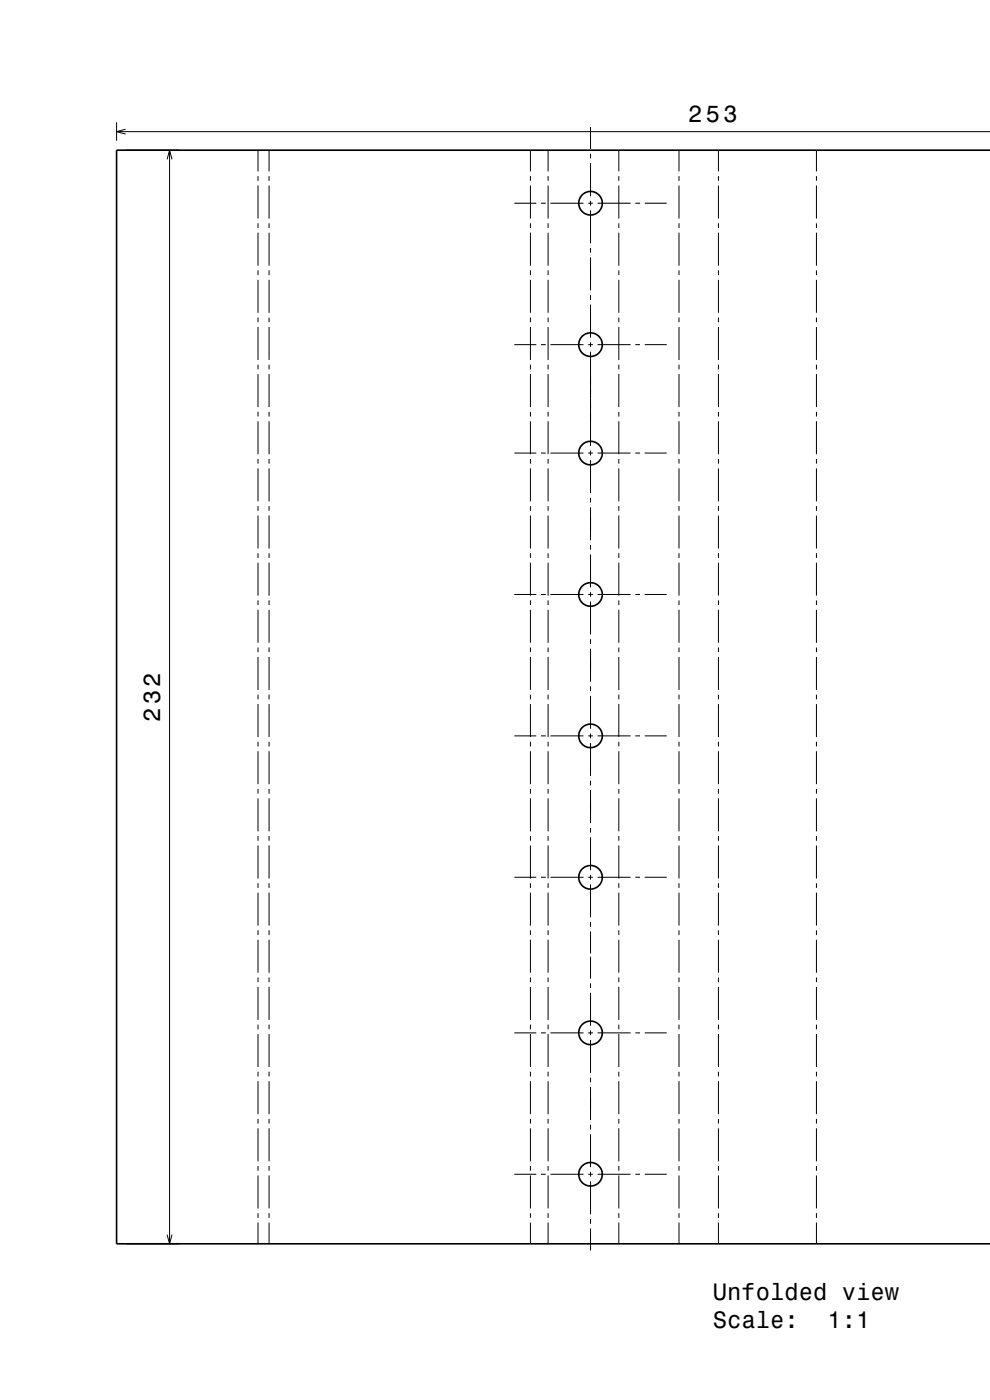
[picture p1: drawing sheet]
<svg xmlns="http://www.w3.org/2000/svg" width="210mm" height="297mm" viewBox="0 0 210 297" stroke-linecap="round" stroke-linejoin="round" font-family="sans-serif">
<defs><g id="words">
<g font-size="5">
<text x="146" y="25.9">253</text>
<text x="34" y="153.1" transform="rotate(-90 34 153.1)">232</text>
<text x="151.2" y="275.7">Unfolded view</text>
<text x="151.2" y="281.8">Scale:</text>
<text x="175.5" y="281.8">1:1</text>
</g>
</g></defs>
<g fill="none" stroke="#000" stroke-width=".21">
<path d="M24.7 25.9v4M24.7 27.9h185.3M26.7 27.4l-2 .5 2 .5M26.7 31.9h11.3M35.5 33.8l.5-1.9 .5 1.9M36 31.9v232M54.7 31.9v4.5M54.7 37.4v1M54.7 39.4v7M57.1 31.9v4.5M57.1 37.4v1M57.1 39.4v7"/>
<path d="M112.5 31.9v4.5M112.5 37.4v1M112.5 39.4v7M116.3 31.9v4.5M116.3 37.4v1M116.3 39.4v7M125.3 26.9v4.7M125.3 32.6v1M125.3 34.6v7M131.3 31.9v4.5M131.3 37.4v1M131.3 39.4v7"/>
<path d="M144 31.9v4.5M144 37.4v1M144 39.4v7M152.4 31.9v4.5M152.4 37.4v1M152.4 39.4v7M173.2 31.9v4.5M173.2 37.4v1M173.2 39.4v7M54.7 47.4v1M54.7 49.4v7M54.7 57.4v1"/>
<path d="M54.7 59.4v7M57.1 47.4v1M57.1 49.4v7M57.1 57.4v1M57.1 59.4v7M109.1 43.1h4.7M112.5 47.4v1M112.5 49.4v7M112.5 57.4v1M112.5 59.4v7M114.8 43.1h1M116.3 47.4v1"/>
<path d="M116.3 49.4v7M116.3 57.4v1M116.3 59.4v7M116.8 43.1h7M124.8 43.1h1M125.3 42.6v1M125.3 44.6v7M125.3 52.6v1M125.3 54.6v7M126.8 43.1h7M131.3 47.4v1M131.3 49.4v7"/>
<path d="M131.3 57.4v1M131.3 59.4v7M134.8 43.1h1M136.8 43.1h4.6M144 47.4v1M144 49.4v7M144 57.4v1M144 59.4v7M152.4 47.4v1M152.4 49.4v7M152.4 57.4v1M152.4 59.4v7"/>
<path d="M173.2 47.4v1M173.2 49.4v7M173.2 57.4v1M173.2 59.4v7M54.7 67.4v1M54.7 69.4v7M54.7 77.4v1M54.7 79.4v7M57.1 67.4v1M57.1 69.4v7M57.1 77.4v1M57.1 79.4v7"/>
<path d="M109.1 73.1h4.7M112.5 67.4v1M112.5 69.4v7M112.5 77.4v1M112.5 79.4v7M114.8 73.1h1M116.3 67.4v1M116.3 69.4v7M116.3 77.4v1M116.3 79.4v7M116.8 73.1h7M124.8 73.1h1"/>
<path d="M125.3 62.6v1M125.3 64.6v7M125.3 72.6v1M125.3 74.6v20M126.8 73.1h7M131.3 67.4v1M131.3 69.4v7M131.3 77.4v1M131.3 79.4v7M134.8 73.1h1M136.8 73.1h4.6M144 67.4v1"/>
<path d="M144 69.4v7M144 77.4v1M144 79.4v7M152.4 67.4v1M152.4 69.4v7M152.4 77.4v1M152.4 79.4v7M173.2 67.4v1M173.2 69.4v7M173.2 77.4v1M173.2 79.4v7M54.7 87.4v1"/>
<path d="M54.7 89.4v7M54.7 97.4v1M54.7 99.4v7M57.1 87.4v1M57.1 89.4v7M57.1 97.4v1M57.1 99.4v7M109.1 96.1h4.7M112.5 87.4v1M112.5 89.4v7M112.5 97.4v1M112.5 99.4v7"/>
<path d="M114.8 96.1h1M116.3 87.4v1M116.3 89.4v7M116.3 97.4v1M116.3 99.4v7M116.8 96.1h7M124.8 96.1h1M125.3 95.6v1M125.3 97.6v7M126.8 96.1h7M131.3 87.4v1M131.3 89.4v7"/>
<path d="M131.3 97.4v1M131.3 99.4v7M134.8 96.1h1M136.8 96.1h4.6M144 87.4v1M144 89.4v7M144 97.4v1M144 99.4v7M152.4 87.4v1M152.4 89.4v7M152.4 97.4v1M152.4 99.4v7"/>
<path d="M173.2 87.4v1M173.2 89.4v7M173.2 97.4v1M173.2 99.4v7M54.7 107.4v1M54.7 109.4v7M54.7 117.4v1M54.7 119.4v7M57.1 107.4v1M57.1 109.4v7M57.1 117.4v1M57.1 119.4v7"/>
<path d="M112.5 107.4v1M112.5 109.4v7M112.5 117.4v1M112.5 119.4v7M116.3 107.4v1M116.3 109.4v7M116.3 117.4v1M116.3 119.4v7M125.3 105.6v1M125.3 107.6v7M125.3 115.6v1M125.3 117.6v7"/>
<path d="M131.3 107.4v1M131.3 109.4v7M131.3 117.4v1M131.3 119.4v7M144 107.4v1M144 109.4v7M144 117.4v1M144 119.4v7M152.4 107.4v1M152.4 109.4v7M152.4 117.4v1M152.4 119.4v7"/>
<path d="M173.2 107.4v1M173.2 109.4v7M173.2 117.4v1M173.2 119.4v7M54.7 127.4v1M54.7 129.4v7M54.7 137.4v1M54.7 139.4v7M57.1 127.4v1M57.1 129.4v7M57.1 137.4v1M57.1 139.4v7"/>
<path d="M109.1 126.1h4.7M112.5 127.4v1M112.5 129.4v7M112.5 137.4v1M112.5 139.4v7M114.8 126.1h1M116.3 127.4v1M116.3 129.4v7M116.3 137.4v1M116.3 139.4v7M116.8 126.1h7M124.8 126.1h1"/>
<path d="M125.3 125.6v1M125.3 127.6v7M125.3 135.6v1M125.3 137.6v7M126.8 126.1h7M131.3 127.4v1M131.3 129.4v7M131.3 137.4v1M131.3 139.4v7M134.8 126.1h1M136.8 126.1h4.6M144 127.4v1"/>
<path d="M144 129.4v7M144 137.4v1M144 139.4v7M152.4 127.4v1M152.4 129.4v7M152.4 137.4v1M152.4 139.4v7M173.2 127.4v1M173.2 129.4v7M173.2 137.4v1M173.2 139.4v7M54.7 147.4v1"/>
<path d="M54.7 149.4v7M54.7 157.4v1M54.7 159.4v7M57.1 147.4v1M57.1 149.4v7M57.1 157.4v1M57.1 159.4v7M109.1 156.1h4.7M112.5 147.4v1M112.5 149.4v7M112.5 157.4v1M112.5 159.4v7"/>
<path d="M114.8 156.1h1M116.3 147.4v1M116.3 149.4v7M116.3 157.4v1M116.3 159.4v7M116.8 156.1h7M124.8 156.1h1M125.3 145.6v1M125.3 147.6v7M125.3 155.6v1M125.3 157.6v7M126.8 156.1h7"/>
<path d="M131.3 147.4v1M131.3 149.4v7M131.3 157.4v1M131.3 159.4v7M134.8 156.1h1M136.8 156.1h4.6M144 147.4v1M144 149.4v7M144 157.4v1M144 159.4v7M152.4 147.4v1M152.4 149.4v7"/>
<path d="M152.4 157.4v1M152.4 159.4v7M173.2 147.4v1M173.2 149.4v7M173.2 157.4v1M173.2 159.4v7M54.7 167.4v1M54.7 169.4v7M54.7 177.4v1M54.7 179.4v7M57.1 167.4v1M57.1 169.4v7"/>
<path d="M57.1 177.4v1M57.1 179.4v7M112.5 167.4v1M112.5 169.4v7M112.5 177.4v1M112.5 179.4v7M116.3 167.4v1M116.3 169.4v7M116.3 177.4v1M116.3 179.4v7M125.3 165.6v1M125.3 167.6v7"/>
<path d="M125.3 175.6v1M125.3 177.6v7M131.3 167.4v1M131.3 169.4v7M131.3 177.4v1M131.3 179.4v7M144 167.4v1M144 169.4v7M144 177.4v1M144 179.4v7M152.4 167.4v1M152.4 169.4v7"/>
<path d="M152.4 177.4v1M152.4 179.4v7M173.2 167.4v1M173.2 169.4v7M173.2 177.4v1M173.2 179.4v7M54.7 187.4v1M54.7 189.4v7M54.7 197.4v1M54.7 199.4v7M57.1 187.4v1M57.1 189.4v7"/>
<path d="M57.1 197.4v1M57.1 199.4v7M109.1 186.1h4.7M112.5 187.4v1M112.5 189.4v7M112.5 197.4v1M112.5 199.4v7M114.8 186.1h1M116.3 187.4v1M116.3 189.4v7M116.3 197.4v1M116.3 199.4v7"/>
<path d="M116.8 186.1h7M124.8 186.1h1M125.3 185.6v1M125.3 187.6v7M125.3 195.6v1M125.3 197.6v4.7M126.8 186.1h7M131.3 187.4v1M131.3 189.4v7M131.3 197.4v1M131.3 199.4v7M134.8 186.1h1"/>
<path d="M136.8 186.1h4.6M144 187.4v1M144 189.4v7M144 197.4v1M144 199.4v7M152.4 187.4v1M152.4 189.4v7M152.4 197.4v1M152.4 199.4v7M173.2 187.4v1M173.2 189.4v7M173.2 197.4v1"/>
<path d="M173.2 199.4v7M54.7 207.4v1M54.7 209.4v7M54.7 217.4v1M54.7 219.4v7M57.1 207.4v1M57.1 209.4v7M57.1 217.4v1M57.1 219.4v7M109.1 219.1h4.7M112.5 207.4v1M112.5 209.4v7"/>
<path d="M112.5 217.4v1M112.5 219.4v7M114.8 219.1h1M116.3 207.4v1M116.3 209.4v7M116.3 217.4v1M116.3 219.4v7M116.8 219.1h7M124.8 219.1h1M125.3 202.9v4.7M125.3 208.6v1M125.3 210.6v7"/>
<path d="M125.3 218.6v1M126.8 219.1h7M131.3 207.4v1M131.3 209.4v7M131.3 217.4v1M131.3 219.4v7M134.8 219.1h1M136.8 219.1h4.6M144 207.4v1M144 209.4v7M144 217.4v1M144 219.4v7"/>
<path d="M152.4 207.4v1M152.4 209.4v7M152.4 217.4v1M152.4 219.4v7M173.2 207.4v1M173.2 209.4v7M173.2 217.4v1M173.2 219.4v7M54.7 227.4v1M54.7 229.4v7M54.7 237.4v1M54.7 239.4v7"/>
<path d="M57.1 227.4v1M57.1 229.4v7M57.1 237.4v1M57.1 239.4v7M112.5 227.4v1M112.5 229.4v7M112.5 237.4v1M112.5 239.4v7M116.3 227.4v1M116.3 229.4v7M116.3 237.4v1M116.3 239.4v7"/>
<path d="M125.3 220.6v7M125.3 228.6v1M125.3 230.6v7M125.3 238.6v1M131.3 227.4v1M131.3 229.4v7M131.3 237.4v1M131.3 239.4v7M144 227.4v1M144 229.4v7M144 237.4v1M144 239.4v7"/>
<path d="M152.4 227.4v1M152.4 229.4v7M152.4 237.4v1M152.4 239.4v7M173.2 227.4v1M173.2 229.4v7M173.2 237.4v1M173.2 239.4v7M54.7 247.4v1M54.7 249.4v7M54.7 257.4v1M54.7 259.4v4.5"/>
<path d="M57.1 247.4v1M57.1 249.4v7M57.1 257.4v1M57.1 259.4v4.5M109.1 249.1h4.7M112.5 247.4v1M112.5 249.4v7M112.5 257.4v1M112.5 259.4v4.5M114.8 249.1h1M116.3 247.4v1M116.3 249.4v7"/>
<path d="M116.3 257.4v1M116.3 259.4v4.5M116.8 249.1h7M124.8 249.1h1M125.3 240.6v7M125.3 248.6v1M125.3 250.6v7M125.3 258.6v1M126.8 249.1h7M131.3 247.4v1M131.3 249.4v7M131.3 257.4v1"/>
<path d="M131.3 259.4v4.5M134.8 249.1h1M136.8 249.1h4.6M144 247.4v1M144 249.4v7M144 257.4v1M144 259.4v4.5M152.4 247.4v1M152.4 249.4v7M152.4 257.4v1M152.4 259.4v4.5M173.2 247.4v1"/>
<path d="M173.2 249.4v7M173.2 257.4v1M173.2 259.4v4.5M26.7 263.9h11.3M35.5 261.9l.5 2 .5-2M125.3 260.6v4.7"/>
</g>
<g fill="none" stroke="#000" stroke-width=".35">
<path d="M210 31.9h-185.3v232h185.3"/>
<circle cx="125.3" cy="43.1" r="2.5"/>
<circle cx="125.3" cy="73.1" r="2.5"/>
<circle cx="125.3" cy="96.1" r="2.5"/>
<circle cx="125.3" cy="126.1" r="2.5"/>
<circle cx="125.3" cy="156.1" r="2.5"/>
<circle cx="125.3" cy="186.1" r="2.5"/>
<circle cx="125.3" cy="219.1" r="2.5"/>
<circle cx="125.3" cy="249.1" r="2.5"/>
</g>
<use href="#words"/>
</svg>
